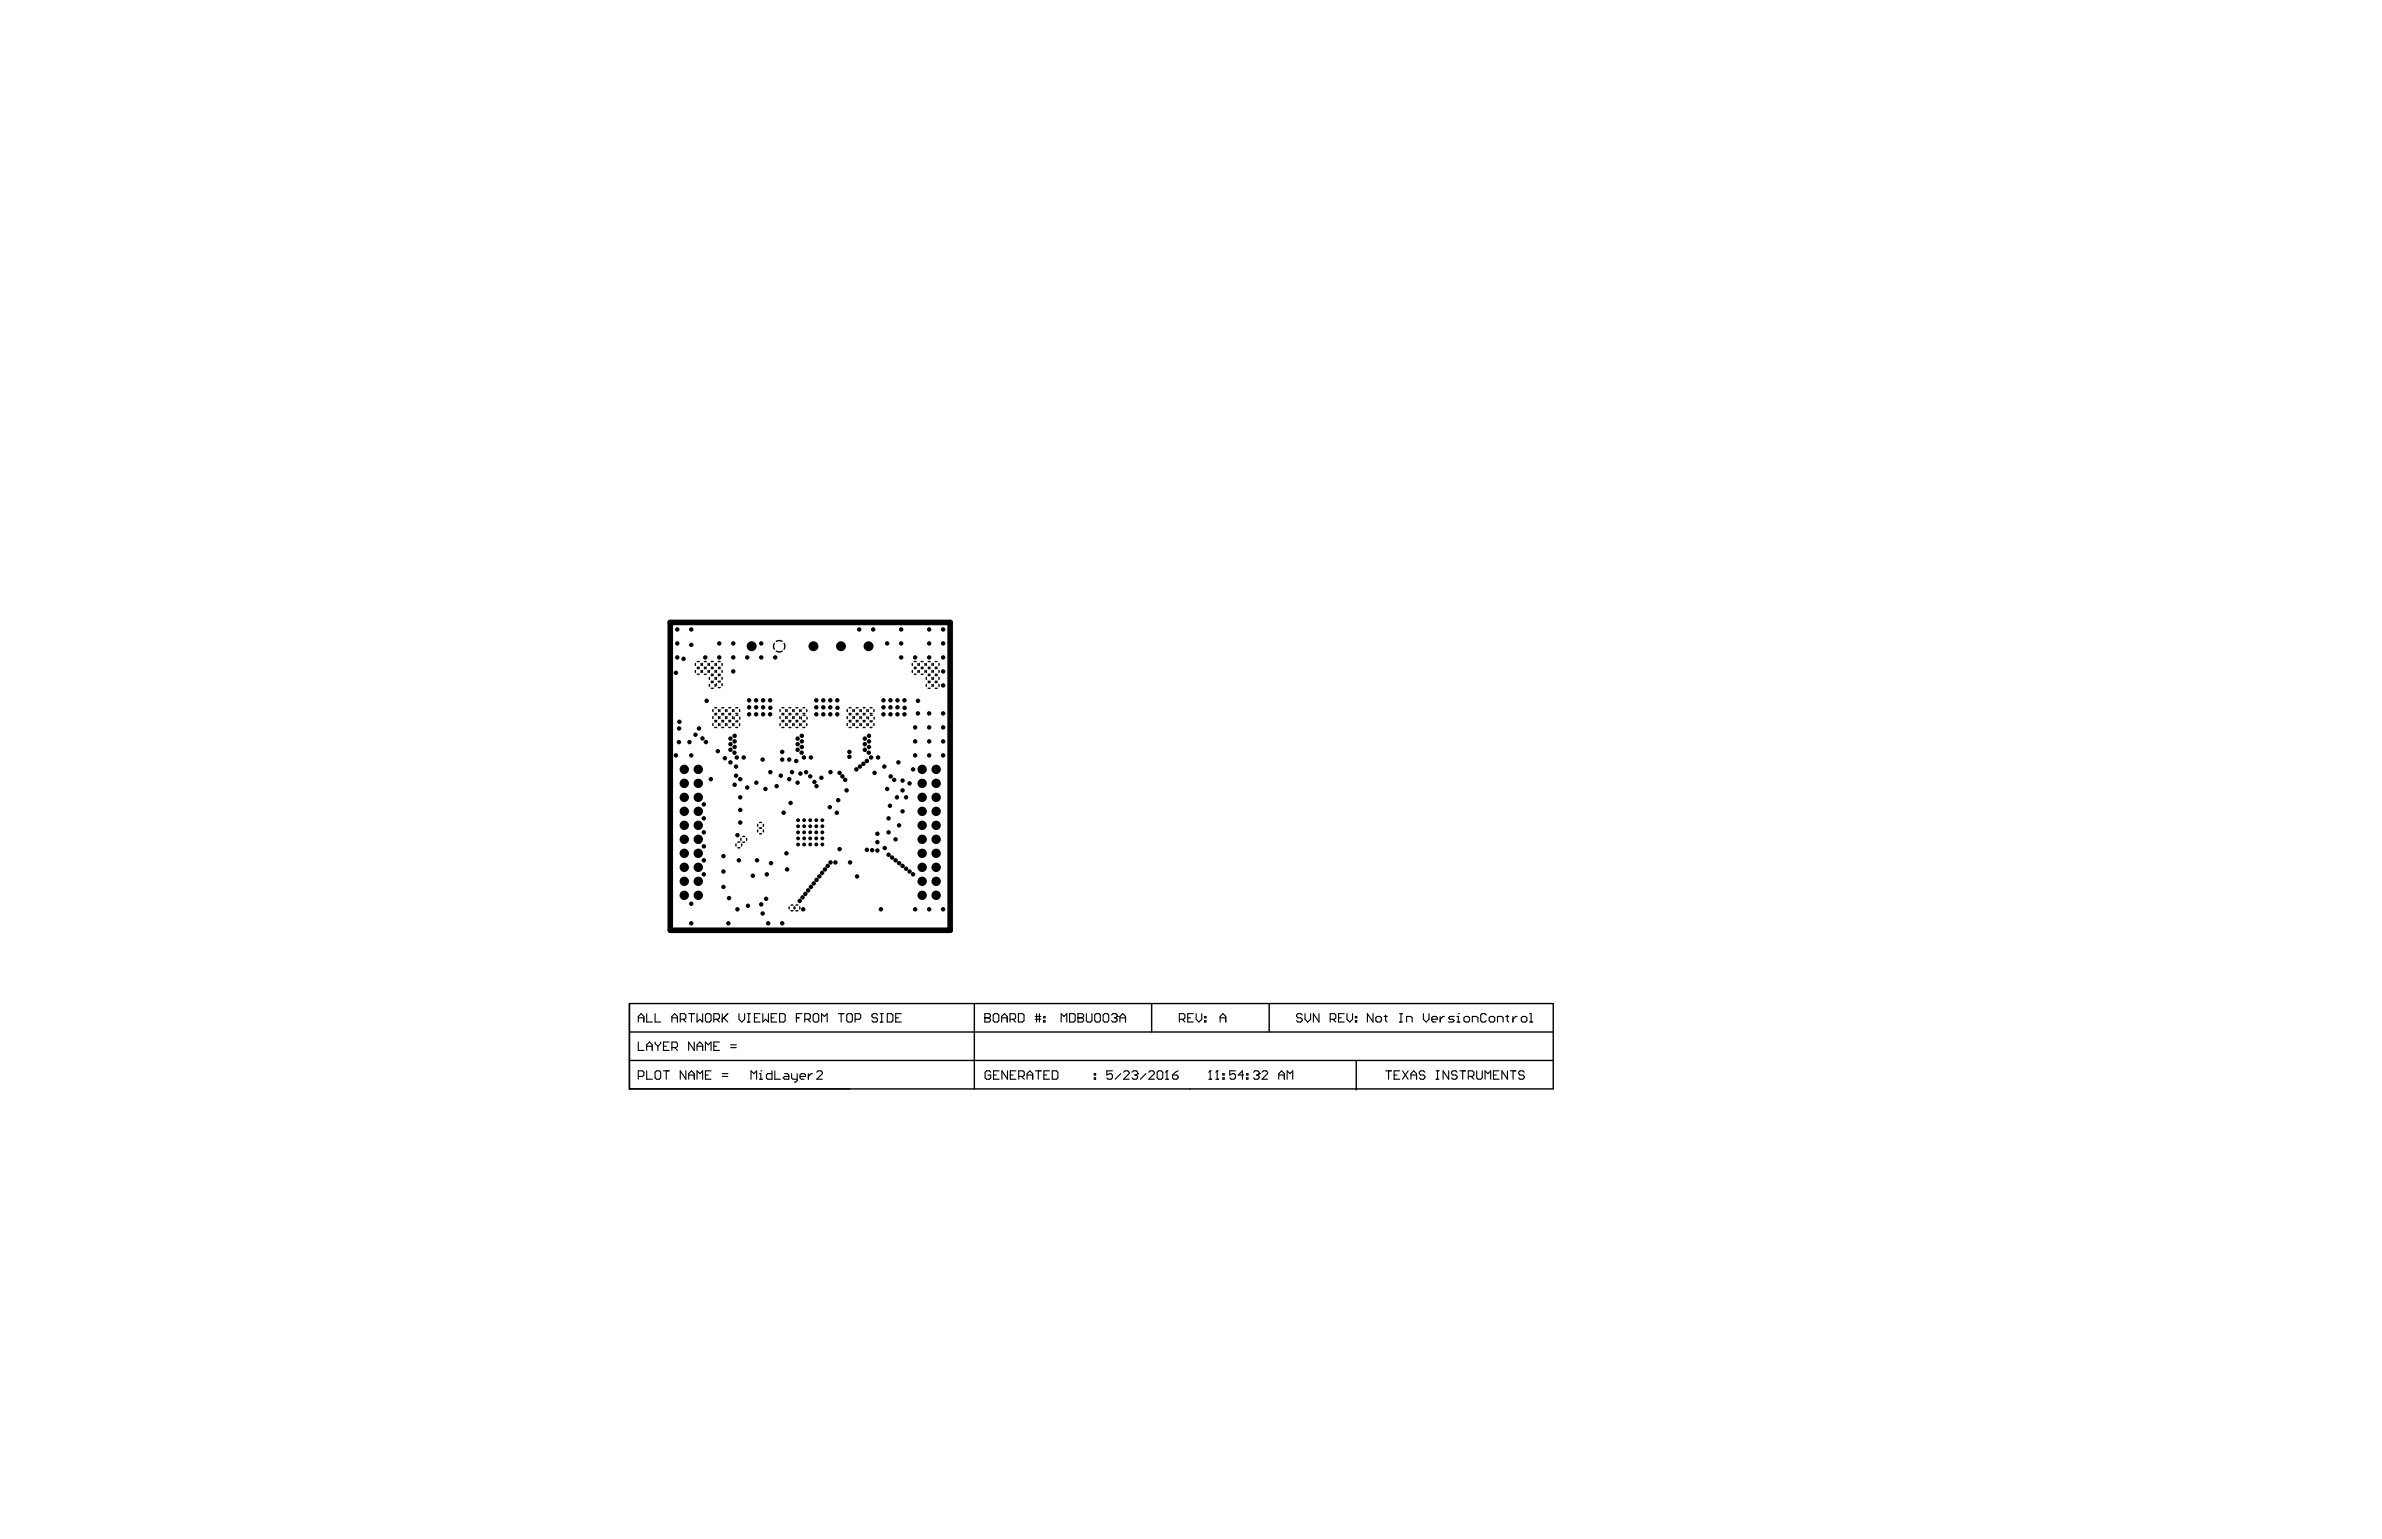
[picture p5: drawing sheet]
<svg xmlns="http://www.w3.org/2000/svg" width="432mm" height="279mm" viewBox="0 0 432 279" stroke-linecap="round" stroke-linejoin="round" font-family="sans-serif">
<g fill="none" stroke="#000" stroke-width=".25">
<path d="M126.4 120h.4M127.7 120h.3M128.9 120h.4M130.2 120h.4M140.4 116.6a1.03 1.03 0 0 0 0 1.1M140.7 116.3a1.03 1.03 0 0 1 1.1 0M140.7 118.1a1.03 1.03 0 0 0 1.1 0M142.1 116.6a1.03 1.03 0 0 1 0 1.1M165.7 120h.4M167 120h.3M168.3 120h.3M169.5 120h.4"/>
<path d="M172.2 112.9h.1M172.2 112.9h-50.7v55.8h50.7M172.2 112.9v55.8M126.1 121.6v.3M126.1 120.3v.3M126.4 121.2h.4M126.4 122.2h.4M126.4 121h.4M127.1 121.6v.3M127.1 120.3v.3M127.3 121.6v.3M127.3 120.3v.3"/>
<path d="M127.7 121.2h.3M127.7 122.2h.3M127.7 121h.3M128.4 121.6v.3M128.4 120.3v.3M128.6 121.6v.3M128.6 122.8v.4M128.6 124.1v.4M128.6 120.3v.3M128.9 121.2h.4M128.9 122.2h.4M128.9 122.5h.4"/>
<path d="M128.9 123.5h.4M128.9 123.8h.4M128.9 124.8h.4M128.9 121h.4M129.2 131.2v.4M129.2 129.9v.4M129.2 128.7v.3M129.6 130.9h.3M129.6 131.9h.3M129.6 129.6h.3M129.6 130.6h.3M129.6 128.3h.3"/>
<path d="M129.6 129.3h.3M129.6 121.6v.3M129.6 122.8v.4M129.6 124.1v.4M129.6 120.3v.3M129.9 120.3v.3M129.9 121.6v.3M129.9 122.8v.4M129.9 124v.3M130.2 121h.4M130.2 121.2h.4M130.2 122.2h.4"/>
<path d="M130.2 122.5h.4M130.2 123.5h.4M130.2 123.6h.4M130.2 124.7h.4M130.3 131.2v.4M130.3 129.9v.4M130.3 128.7v.3M130.5 128.7v.3M130.5 129.9v.4M130.5 131.2v.4M130.8 128.3h.4M130.8 129.3h.4"/>
<path d="M130.8 129.6h.4M130.8 130.6h.4M130.8 130.9h.4M130.8 131.9h.4M130.9 120.3v.3M130.9 121.6v.3M130.9 122.8v.4M130.9 124v.3M131.5 128.7v.3M131.5 129.9v.4M131.5 131.2v.4M131.8 128.7v.3"/>
<path d="M131.8 129.9v.4M131.8 131.2v.4M132.1 128.3h.4M132.1 129.3h.4M132.1 129.6h.4M132.1 130.6h.4M132.1 130.9h.4M132.1 131.9h.4M132.8 128.7v.3M132.8 129.9v.4M132.8 131.2v.4M133.1 128.7v.3"/>
<path d="M133.1 131.2v.4M133.1 130v.4M133.4 128.3h.3M133.4 129.3h.3M133.4 130.9h.3M133.4 131.9h.3M133.4 129.7h.4M133.4 130.7h.4M134.1 128.7v.3M134.1 131.2v.4M134.1 130v.4M141.4 128.7v.3"/>
<path d="M141.4 129.9v.4M141.4 131.2v.4M141.8 128.3h.3M141.8 129.3h.3M141.8 129.6h.3M141.8 130.6h.3M141.8 130.9h.3M141.8 131.9h.3M142.4 128.7v.3M142.4 129.9v.4M142.4 131.2v.4M142.7 131.2v.4"/>
<path d="M142.7 129.9v.4M142.7 128.7v.3M143 130.9h.4M143 131.9h.4M143 129.6h.4M143 130.6h.4M143 128.3h.4M143 129.3h.4M143.7 131.2v.4M143.7 129.9v.4M143.7 128.7v.3M144 131.2v.4"/>
<path d="M144 129.9v.4M144 128.7v.3M144.3 130.9h.3M144.3 131.9h.3M144.3 129.6h.3M144.3 130.6h.3M144.3 128.3h.3M144.3 129.3h.3M145 131.2v.4M145 129.9v.4M145 128.7v.3M145.2 131.2v.4"/>
<path d="M145.2 128.7v.3M145.3 130v.4M145.6 130.9h.3M145.6 131.9h.3M145.6 128.3h.3M145.6 129.3h.3M145.6 129.7h.3M145.6 130.7h.3M146.2 131.2v.4M146.2 128.7v.3M146.3 130v.4M153.6 128.7v.3"/>
<path d="M153.6 129.9v.4M153.6 131.2v.4M153.9 128.3h.4M153.9 129.3h.4M153.9 129.6h.4M153.9 130.6h.4M153.9 130.9h.4M153.9 131.9h.4M154.6 128.7v.3M154.6 129.9v.4M154.6 131.2v.4M154.9 131.2v.4"/>
<path d="M154.9 129.9v.4M154.9 128.7v.3M155.2 130.9h.3M155.2 131.9h.3M155.2 129.6h.3M155.2 130.6h.3M155.2 128.3h.3M155.2 129.3h.3M155.9 131.2v.4M155.9 129.9v.4M155.9 128.7v.3M156.1 131.2v.4"/>
<path d="M156.1 129.9v.4M156.1 128.7v.3M156.5 130.9h.3M156.5 131.9h.3M156.5 129.6h.3M156.5 130.6h.3M156.5 128.3h.3M156.5 129.3h.3M157.1 131.2v.4M157.1 129.9v.4M157.1 128.7v.3M157.4 131.2v.4"/>
<path d="M157.4 128.7v.3M157.4 130v.4M157.7 130.9h.4M157.7 131.9h.4M157.7 128.3h.4M157.7 129.3h.4M157.8 129.7h.3M157.8 130.7h.3M158.4 131.2v.4M158.4 128.7v.3M158.4 130v.4M165.4 121.6v.3"/>
<path d="M165.4 120.3v.3M165.7 121.2h.4M165.7 122.2h.4M165.7 121h.4M166.4 121.6v.3M166.4 120.3v.3M166.7 121.6v.3M166.7 120.3v.3M167 121.2h.3M167 122.2h.3M167 121h.3M167.7 121.6v.3"/>
<path d="M167.7 120.3v.3M167.9 122.8v.4M167.9 124.1v.4M167.9 121.6v.3M167.9 120.3v.3M168.3 122.5h.3M168.3 123.5h.3M168.3 123.8h.3M168.3 124.8h.3M168.3 121.2h.3M168.3 122.2h.3M168.3 121h.3"/>
<path d="M168.9 122.8v.4M168.9 124.1v.4M168.9 121.6v.3M168.9 120.3v.3M169.2 124.1v.4M169.2 122.8v.4M169.2 121.6v.3M169.2 120.3v.3M169.5 123.8h.4M169.5 124.8h.4M169.5 122.5h.4M169.5 123.5h.4"/>
<path d="M169.5 121.2h.4M169.5 122.2h.4M169.5 121h.4M170.2 124.1v.4M170.2 122.8v.4M170.2 121.6v.3M170.2 120.3v.3M133.4 153v.4M133.8 152.7h.3M133.8 153.7h.3M134.3 152v.4M134.4 153v.4"/>
<path d="M134.6 151.7h.4M134.6 152.7h.4M135.3 152v.4M137.4 149.5v.3M137.4 150.5v.3M137.7 149.1h.3M137.7 150.2h.3zM137.7 151.2h.3M138.4 149.5v.3M138.4 150.5v.3M143.1 164.4v.4M143.4 164.1h.3"/>
<path d="M143.4 165.1h.3M144 164.4v.4M144.1 164.4v.4M144.3 164.1h.3M144.3 165.1h.3M145 164.4v.4M172.2 168.7h.1M114.1 182h167.5v15.4h-167.5zM114.1 192.3h167.4M114.1 187.1h167.5M176.6 182v15.4M208.8 182v5.1"/>
<path d="M230.1 182v5.1M245.9 192.5v5.1"/>
</g>
<g fill="none" stroke="#000" stroke-width=".2">
<path d="M115.7 184.6h1M115.7 185.3v-1l.5-.5 .5 .5v1M115.7 188.9v1.6h1M115.7 195.2h.8l.2-.3v-.5l-.2-.2h-.8v1.5M117.2 183.8v1.5h1M117.2 190.5v-1.1l.5-.5 .5 .5v1.1M117.2 194.2v1.5h1M117.2 189.7h1M118.8 183.8v1.5h1M118.8 194.4l.2-.2h.5l.3 .2v1l-.3 .3h-.5l-.2-.3zM118.8 188.9v.3l.5 .5M119.3 189.7v.8"/>
<path d="M119.8 188.9v.3l-.5 .5M120.3 194.2h1M120.3 189.7h.5M120.8 194.2v1.5M121.3 188.9h-1v1.6h1M121.8 184.6h1M121.8 190h.8l.2-.3v-.5l-.2-.3h-.8v1.6M121.8 185.3v-1l.5-.5 .5 .5v1M122.3 190l.5 .5M123.3 184.8h.8l.2-.2v-.6l-.2-.2h-.8v1.5M123.8 184.8l.5 .5M124.3 194.2v1.5l-1-1.5v1.5"/>
<path d="M124.8 183.8h1.1M124.8 195.7v-1l.5-.5 .6 .5v1M124.8 194.9h1.1M125.3 183.8v1.5M125.9 188.9v1.6l-1.1-1.6v1.6M126.4 183.8v1.5l.5-.5 .5 .5v-1.5M126.4 190.5v-1.1l.5-.5 .5 .5v1.1M126.4 195.7v-1.5l.5 .5 .5-.5v1.5M126.4 189.7h1M127.9 194.9h.5M127.9 190.5v-1.6l.5 .5 .5-.5v1.6M128.1 183.8h.5l.3 .2v1.1l-.3 .2h-.5l-.2-.2v-1.1z"/>
<path d="M128.9 194.2h-1v1.5h1M129.4 184.8h.8l.2-.2v-.6l-.2-.2h-.8v1.5M129.4 189.7h.5M129.9 184.8l.5 .5M130.4 188.9h-1v1.6h1M130.9 195.2h1M130.9 194.7h1M130.9 183.8v1.5M131.2 184.6l.7 .7M131.9 183.8l-1 1M132.4 190h1.1M132.4 189.4h1.1"/>
<path d="M134 183.8v1l.5 .5 .5-.5v-1M135.5 185.3h.5M135.5 183.8h.5M135.7 183.8v1.5M136.1 195.7v-1.5l.5 .5 .6-.5v1.5M136.8 184.6h.5M137.7 195.7h.5M137.7 194.7h.2v1M137.8 183.8h-1v1.5h1M137.9 194.2h.1M138.3 183.8v1.5l.5-.5 .5 .5v-1.5M139.8 184.6h.5"/>
<path d="M139.9 194.2v1.5h-.7l-.3-.3v-.5l.3-.2h.7M140.5 194.2v1.5h1M140.8 183.8h-1v1.5h1M141.3 183.8h.8l.2 .2v1.1l-.2 .2h-.8zM142.2 194.7h.5l.3 .2v.8h-.8l-.2-.3 .2-.2h.8M143.5 194.7v.7l.2 .3h.8M144.4 184.6h.5M144.5 194.7v1.2l-.2 .3h-.3M145 195.2h1v-.3l-.2-.2h-.5l-.3 .2v.5l.3 .3h.5M145.4 183.8h-1v1.5M145.9 184.8h.7l.3-.2v-.6l-.3-.2h-.7v1.5M146.4 184.8l.5 .5"/>
<path d="M146.5 194.7v1M147.3 194.7h-.3l-.5 .5M147.7 183.8h.5l.2 .2v1.1l-.2 .2h-.5l-.3-.2v-1.1zM148.1 194.4l.2-.2h.5l.3 .2v.3l-1 1h1M148.9 185.3v-1.5l.5 .5 .5-.5v1.5M152 183.8h1M152.5 183.8v1.5M153.5 184l.2-.2h.6l.2 .2v1.1l-.2 .2h-.6l-.2-.2zM155 184.8h.8l.2-.2v-.6l-.2-.2h-.8v1.5M159.1 184l-.3-.2h-.5l-.2 .2v.3l.2 .3h.5l.3 .2v.3l-.3 .2h-.5l-.2-.2M159.6 185.3h.5M159.6 183.8h.5"/>
<path d="M159.8 183.8v1.5M160.8 183.8h.8l.3 .2v1.1l-.3 .2h-.8zM162.4 184.6h.5M163.4 183.8h-1v1.5h1M178.5 184.6h.1M178.5 183.8h.8l.2 .2v.3l-.2 .3 .2 .2v.3l-.2 .2h-.8zM178.5 184.6h.8M179.6 194.4l-.3-.2h-.5l-.2 .2v1l.2 .3h.5l.3-.3v-.5h-.5M180.1 184l.2-.2h.5l.3 .2v1.1l-.3 .2h-.5l-.2-.2zM180.1 194.9h.5M181.1 194.2h-1v1.5h1M181.6 184.6h1"/>
<path d="M181.6 185.3v-1l.5-.5 .5 .5v1M182.6 194.2v1.5l-1-1.5v1.5M183.1 184.8h.8l.2-.2v-.6l-.2-.2h-.8v1.5M183.1 194.9h.6M183.6 184.8l.5 .5M184.2 194.2h-1.1v1.5h1.1M184.6 183.8h.8l.2 .2v1.1l-.2 .2h-.8zM184.7 195.2h.7l.3-.3v-.5l-.3-.2h-.7v1.5M185.2 195.2l.5 .5M186.2 194.9h1M186.2 195.7v-1l.5-.5 .5 .5v1M187.7 184.3h1"/>
<path d="M187.7 184.8h1M187.7 194.2h1M187.9 183.8v1.5M188.2 194.2v1.5M188.4 183.8v1.5M189.2 185.1h.2v.2h-.2zM189.2 184.3h.2v.3h-.2zM189.2 194.9h.5M190.2 194.2h-1v1.5h1M190.8 194.2h.7l.3 .2v1l-.3 .3h-.7zM192.4 185.3v-1.5l.5 .5 .5-.5v1.5M193.9 183.8h.7l.3 .2v1.1l-.3 .2h-.7z"/>
<path d="M195.4 184.6h.1M195.4 183.8h.8l.2 .2v.3l-.2 .3 .2 .2v.3l-.2 .2h-.8zM195.4 184.6h.8M196.9 183.8v1.3l.3 .2h.5l.2-.2v-1.3M198.4 195.4h.2v.3h-.2zM198.4 194.7h.2v.2h-.2zM198.5 184l.2-.2h.5l.3 .2v1.1l-.3 .2h-.5l-.2-.2zM200 184l.2-.2h.5l.3 .2v1.1l-.3 .2h-.5l-.2-.2zM201.5 184l.2-.2h.6l.2 .2v.3M201.7 194.2h-1.1v.7l.5-.2h.3l.3 .2v.5l-.3 .3h-.5l-.3-.3M202 184.6h.3M202.3 184.6l.2 .2v.3l-.2 .2h-.6l-.2-.2"/>
<path d="M202.5 184.3h.1M202.5 184.3l-.2 .3M203 184.6h1M203 185.3v-1l.5-.5 .5 .5v1M203.2 194.7l-1 1M203.7 194.4l.2-.2h.5l.3 .2v.3l-1 1h1M205.2 194.4l.3-.2h.5l.2 .2v.3M205.7 194.9h.3M206 194.9l.2 .3v.2l-.2 .3h-.5l-.3-.3M206.2 194.7h.1M206.2 194.7l-.2 .2M207.7 194.7l-1 1"/>
<path d="M208.2 194.4l.3-.2h.5l.3 .2v.3l-1.1 1h1.1M209.8 194.4l.2-.2h.5l.3 .2v1l-.3 .3h-.5l-.2-.3zM211.3 195.7h.5M211.5 194.2h.1M211.5 194.2v1.5M211.5 194.2l-.2 .2M212.6 194.9h.7l.3 .3v.2l-.3 .3h-.5l-.2-.3zM213.6 194.2l-.5 .2-.5 .5M213.8 184.8h.7l.3-.2v-.6l-.3-.2h-.7v1.5M214.3 184.8l.5 .5M215.3 184.6h.5M216.3 183.8h-1v1.5h1"/>
<path d="M216.8 183.8v1l.5 .5 .5-.5v-1M218.4 185.1h.2v.2h-.2zM218.4 184.3h.2v.3h-.2zM219.1 195.7h.5M219.4 194.2h.1M219.4 194.2v1.5M219.4 194.2l-.3 .2M220.4 195.7h.5M220.6 194.2h.1M220.6 194.2v1.5M220.6 194.2l-.2 .2M221.2 185.3v-1l.5-.5 .5 .5v1"/>
<path d="M221.2 184.6h1M221.7 195.4h.2v.3h-.2zM221.7 194.7h.2v.2h-.2zM223.9 194.2h-1v.7l.5-.2h.3l.2 .2v.5l-.2 .3h-.5l-.3-.3M225.5 194.9h-1l.7-.7v1.5M226 195.4h.2v.3h-.2zM226 194.7h.2v.2h-.2zM227.2 194.4l.3-.2h.5l.3 .2v.3M227.7 194.9h.3M228 194.9l.3 .3v.2l-.3 .3h-.5l-.3-.3M228.3 194.7h.1M228.3 194.7l-.3 .2"/>
<path d="M228.8 194.4l.2-.2h.5l.3 .2v.3l-1 1h1M231.8 194.9h1M231.8 195.7v-1l.5-.5 .5 .5v1M233.3 195.7v-1.5l.5 .5 .5-.5v1.5M236.1 184l-.3-.2h-.5l-.3 .2v.3l.3 .3h.5l.3 .2v.3l-.3 .2h-.5l-.3-.2M236.6 183.8v1l.5 .5 .5-.5v-1M239.1 183.8v1.5l-1-1.5v1.5M241.1 184.8h.8l.2-.2v-.6l-.2-.2h-.8v1.5M241.6 184.8l.5 .5M242.7 184.6h.5M243.7 183.8h-1v1.5h1M244.2 183.8v1l.5 .5 .5-.5v-1"/>
<path d="M245.7 185.1h.2v.2h-.2zM245.7 184.3h.2v.3h-.2zM248.9 183.8v1.5l-1-1.5v1.5M249.7 184.3h.5l.2 .3v.5l-.2 .2h-.5l-.3-.2v-.5zM250.9 184.3h.5M251.2 184v1.1l.2 .2M251.2 194.2h1M251.7 194.2v1.5M252.7 194.9h.5M253.7 185.3h.5M253.7 183.8h.5M253.7 194.2h-1v1.5h1"/>
<path d="M254 183.8v1.5M254.2 194.2l1.1 1.5M255 185.3v-1h.7l.3 .3v.7M255.3 194.2l-1.1 1.5M255.8 194.9h1M255.8 195.7v-1l.5-.5 .5 .5v1M258 183.8v1l.5 .5 .5-.5v-1M258.3 194.4l-.2-.2h-.6l-.2 .2v.3l.2 .2h.6l.2 .3v.2l-.2 .3h-.6l-.2-.3M259.5 184.8h1.1v-.2l-.3-.3h-.5l-.3 .3v.5l.3 .2h.5M260.3 194.2h.5M260.3 195.7h.5M260.6 194.2v1.5"/>
<path d="M261.1 184.3v1M261.8 184.3h-.2l-.5 .5M262.6 194.2v1.5l-1-1.5v1.5M263.6 184.3h-.8l-.2 .3 .2 .2h.5l.3 .3-.3 .2h-.7M264.1 185.3h.5M264.1 184.3h.3v1M264.1 194.4l-.2-.2h-.5l-.3 .2v.3l.3 .2h.5l.2 .3v.2l-.2 .3h-.5l-.3-.3M264.4 183.8h.1M264.6 194.2h1.1M265.2 194.2v1.5M265.6 184.3h.5l.3 .3v.5l-.3 .2h-.5l-.2-.2v-.5zM266.2 195.2h.7l.3-.3v-.5l-.3-.2h-.7v1.5"/>
<path d="M266.7 195.2l.5 .5M266.9 185.3v-1h.8l.2 .3v.7M267.7 194.2v1.2l.2 .3h.5l.3-.3v-1.2M269.2 195.7v-1.5l.5 .5 .5-.5v1.5M269.4 184l-.2-.2h-.5l-.3 .2v1.1l.3 .2h.5l.2-.2M270.2 184.3h.5l.3 .3v.5l-.3 .2h-.5l-.3-.2v-.5zM270.7 194.9h.5M271.5 185.3v-1h.7l.3 .3v.7M271.7 194.2h-1v1.5h1M273 184.3h.5M273.2 184v1.1l.3 .2M273.3 194.2v1.5l-1-1.5v1.5"/>
<path d="M273.8 194.2h1M274.3 184.3v1M274.3 194.2v1.5M275 184.3h-.2l-.5 .5M276 184.3h.5l.3 .3v.5l-.3 .2h-.5l-.2-.2v-.5zM276.3 194.4l-.2-.2h-.6l-.2 .2v.3l.2 .2h.6l.2 .3v.2l-.2 .3h-.6l-.2-.3M277.3 185.3h.5M277.3 183.8h.2v1.5"/>
</g>
<path d="M121.5 112.9h50.7v55.8h-50.7z" fill="none" stroke="#000" stroke-width="1"/>
<g fill="#000">
<circle cx="122.8" cy="116.7" r=".41"/>
<circle cx="122.8" cy="114.1" r=".41"/>
<circle cx="122.8" cy="119.2" r=".41"/>
<circle cx="123.9" cy="119.5" r=".41"/>
<circle cx="125.3" cy="114.1" r=".41"/>
<circle cx="125.3" cy="116.9" r=".41"/>
<circle cx="127.8" cy="119.2" r=".41"/>
<circle cx="130.4" cy="116.7" r=".41"/>
<circle cx="130.4" cy="119.2" r=".41"/>
<circle cx="132.9" cy="116.7" r=".41"/>
<circle cx="132.9" cy="119.2" r=".41"/>
<circle cx="135.5" cy="119.2" r=".41"/>
<circle cx="136.3" cy="117.2" r=".9"/>
<circle cx="138" cy="116.7" r=".41"/>
<circle cx="138" cy="119.2" r=".41"/>
<circle cx="140.5" cy="119.2" r=".41"/>
<circle cx="147.5" cy="117.2" r=".9"/>
<circle cx="152.5" cy="117.2" r=".9"/>
<circle cx="155.7" cy="114.1" r=".41"/>
<circle cx="157.4" cy="117.2" r=".9"/>
<circle cx="158.3" cy="114.1" r=".41"/>
<circle cx="160.8" cy="116.7" r=".41"/>
<circle cx="163.4" cy="116.7" r=".41"/>
<circle cx="163.4" cy="114.1" r=".41"/>
<circle cx="163.4" cy="119.2" r=".41"/>
<circle cx="165.9" cy="119.2" r=".41"/>
<circle cx="168.4" cy="116.7" r=".41"/>
<circle cx="168.4" cy="114.1" r=".41"/>
<circle cx="168.4" cy="119.2" r=".41"/>
<circle cx="171" cy="116.7" r=".41"/>
<circle cx="171" cy="114.1" r=".41"/>
<circle cx="171" cy="119.2" r=".41"/>
<circle cx="122.5" cy="137" r=".41"/>
<circle cx="122.5" cy="122" r=".41"/>
<circle cx="123.1" cy="134.6" r=".41"/>
<circle cx="123.1" cy="132.1" r=".41"/>
<circle cx="123.2" cy="130.9" r=".41"/>
<circle cx="124" cy="139.5" r=".85"/>
<circle cx="125" cy="134.6" r=".41"/>
<circle cx="125.3" cy="137" r=".41"/>
<circle cx="126.1" cy="133.2" r=".41"/>
<circle cx="126.6" cy="139.5" r=".85"/>
<circle cx="126.7" cy="132.1" r=".41"/>
<circle cx="127.3" cy="133.9" r=".41"/>
<circle cx="128" cy="134.6" r=".41"/>
<circle cx="128.1" cy="127.1" r=".41"/>
<circle cx="130.1" cy="136.2" r=".41"/>
<circle cx="131.4" cy="137.5" r=".41"/>
<circle cx="132.4" cy="135.9" r=".41"/>
<circle cx="132.4" cy="133.9" r=".41"/>
<circle cx="132.4" cy="134.9" r=".41"/>
<circle cx="132.4" cy="138.2" r=".41"/>
<circle cx="132.9" cy="121.7" r=".41"/>
<circle cx="133.1" cy="136.5" r=".41"/>
<circle cx="133.2" cy="133.4" r=".41"/>
<circle cx="133.2" cy="134.4" r=".41"/>
<circle cx="133.2" cy="135.4" r=".41"/>
<circle cx="133.4" cy="139" r=".41"/>
<circle cx="133.6" cy="137.3" r=".41"/>
<circle cx="134.8" cy="137.3" r=".41"/>
<circle cx="135.8" cy="127" r=".41"/>
<circle cx="135.8" cy="128.2" r=".41"/>
<circle cx="135.8" cy="129.5" r=".41"/>
<circle cx="137.1" cy="128.2" r=".41"/>
<circle cx="137.1" cy="127" r=".41"/>
<circle cx="137.1" cy="129.5" r=".41"/>
<circle cx="138.2" cy="137.7" r=".41"/>
<circle cx="138.3" cy="128.2" r=".41"/>
<circle cx="138.3" cy="127" r=".41"/>
<circle cx="138.3" cy="129.5" r=".41"/>
<circle cx="139.6" cy="127" r=".41"/>
<circle cx="139.6" cy="129.5" r=".41"/>
<circle cx="139.6" cy="128.3" r=".41"/>
<circle cx="141.8" cy="136.3" r=".41"/>
<circle cx="141.8" cy="137.7" r=".41"/>
<circle cx="143.1" cy="137.7" r=".41"/>
<circle cx="144.3" cy="138" r=".41"/>
<circle cx="144.6" cy="135.9" r=".41"/>
<circle cx="144.6" cy="134.9" r=".41"/>
<circle cx="144.6" cy="133.9" r=".41"/>
<circle cx="145.3" cy="136.5" r=".41"/>
<circle cx="145.3" cy="133.4" r=".41"/>
<circle cx="145.3" cy="134.4" r=".41"/>
<circle cx="145.3" cy="135.4" r=".41"/>
<circle cx="145.7" cy="137.3" r=".41"/>
<circle cx="147" cy="137.3" r=".41"/>
<circle cx="148" cy="127" r=".41"/>
<circle cx="148" cy="128.2" r=".41"/>
<circle cx="148" cy="129.5" r=".41"/>
<circle cx="149.2" cy="127" r=".41"/>
<circle cx="149.2" cy="128.2" r=".41"/>
<circle cx="149.2" cy="129.5" r=".41"/>
<circle cx="150.5" cy="127" r=".41"/>
<circle cx="150.5" cy="128.2" r=".41"/>
<circle cx="150.5" cy="129.5" r=".41"/>
<circle cx="151.8" cy="127" r=".41"/>
<circle cx="151.8" cy="129.5" r=".41"/>
<circle cx="151.8" cy="128.3" r=".41"/>
<circle cx="154" cy="137.2" r=".41"/>
<circle cx="154" cy="136.3" r=".41"/>
<circle cx="155.2" cy="139.5" r=".41"/>
<circle cx="155.9" cy="139" r=".41"/>
<circle cx="156.5" cy="138.5" r=".41"/>
<circle cx="156.8" cy="135.9" r=".41"/>
<circle cx="156.8" cy="133.9" r=".41"/>
<circle cx="156.8" cy="134.9" r=".41"/>
<circle cx="157.1" cy="138" r=".41"/>
<circle cx="157.5" cy="136.5" r=".41"/>
<circle cx="157.5" cy="133.4" r=".41"/>
<circle cx="157.5" cy="134.4" r=".41"/>
<circle cx="157.5" cy="135.4" r=".41"/>
<circle cx="157.9" cy="137.3" r=".41"/>
<circle cx="159.2" cy="137.3" r=".41"/>
<circle cx="160.2" cy="128.2" r=".41"/>
<circle cx="160.2" cy="127" r=".41"/>
<circle cx="160.2" cy="129.5" r=".41"/>
<circle cx="160.3" cy="139" r=".41"/>
<circle cx="161.4" cy="127" r=".41"/>
<circle cx="161.4" cy="128.2" r=".41"/>
<circle cx="161.4" cy="129.5" r=".41"/>
<circle cx="162.7" cy="127" r=".41"/>
<circle cx="162.7" cy="128.2" r=".41"/>
<circle cx="162.7" cy="129.5" r=".41"/>
<circle cx="162.9" cy="138.2" r=".41"/>
<circle cx="164" cy="127" r=".41"/>
<circle cx="164" cy="129.5" r=".41"/>
<circle cx="164" cy="128.3" r=".41"/>
<circle cx="165.5" cy="139.5" r=".41"/>
<circle cx="165.9" cy="137" r=".41"/>
<circle cx="165.9" cy="134.4" r=".41"/>
<circle cx="165.9" cy="131.9" r=".41"/>
<circle cx="166.4" cy="127.1" r=".41"/>
<circle cx="166.4" cy="129.4" r=".41"/>
<circle cx="167.2" cy="139.5" r=".85"/>
<circle cx="168.4" cy="137" r=".41"/>
<circle cx="168.4" cy="129.4" r=".41"/>
<circle cx="168.4" cy="131.9" r=".41"/>
<circle cx="168.4" cy="134.4" r=".41"/>
<circle cx="169.7" cy="139.5" r=".85"/>
<circle cx="171" cy="137" r=".41"/>
<circle cx="171" cy="129.4" r=".41"/>
<circle cx="171" cy="134.4" r=".41"/>
<circle cx="171" cy="131.9" r=".41"/>
<circle cx="171" cy="121.7" r=".41"/>
<circle cx="171" cy="124.3" r=".41"/>
<circle cx="124" cy="142" r=".85"/>
<circle cx="124" cy="144.6" r=".85"/>
<circle cx="124" cy="147.1" r=".85"/>
<circle cx="124" cy="159.8" r=".85"/>
<circle cx="124" cy="157.3" r=".85"/>
<circle cx="124" cy="154.7" r=".85"/>
<circle cx="124" cy="149.6" r=".85"/>
<circle cx="124" cy="152.2" r=".85"/>
<circle cx="126.6" cy="142" r=".85"/>
<circle cx="126.6" cy="144.6" r=".85"/>
<circle cx="126.6" cy="159.8" r=".85"/>
<circle cx="126.6" cy="147.1" r=".85"/>
<circle cx="126.6" cy="157.3" r=".85"/>
<circle cx="126.6" cy="154.7" r=".85"/>
<circle cx="126.6" cy="149.6" r=".85"/>
<circle cx="126.6" cy="152.2" r=".85"/>
<circle cx="127.6" cy="145.8" r=".41"/>
<circle cx="127.6" cy="150.9" r=".41"/>
<circle cx="127.6" cy="148.4" r=".41"/>
<circle cx="127.6" cy="158.5" r=".41"/>
<circle cx="127.6" cy="153.5" r=".41"/>
<circle cx="127.6" cy="156" r=".41"/>
<circle cx="128.9" cy="141.3" r=".41"/>
<circle cx="131.1" cy="158" r=".41"/>
<circle cx="131.1" cy="155.2" r=".41"/>
<circle cx="133.2" cy="142.3" r=".41"/>
<circle cx="133.4" cy="140.6" r=".41"/>
<circle cx="133.7" cy="151.4" r=".41"/>
<circle cx="133.9" cy="156" r=".41"/>
<circle cx="134.2" cy="144.6" r=".41"/>
<circle cx="134.2" cy="146.9" r=".41"/>
<circle cx="134.2" cy="149.1" r=".41"/>
<circle cx="134.2" cy="141.3" r=".41"/>
<circle cx="135.5" cy="142.8" r=".41"/>
<circle cx="136.5" cy="158.8" r=".41"/>
<circle cx="137.1" cy="141.9" r=".41"/>
<circle cx="137.2" cy="156" r=".41"/>
<circle cx="138.8" cy="143.1" r=".41"/>
<circle cx="139" cy="158.5" r=".41"/>
<circle cx="139.6" cy="140" r=".41"/>
<circle cx="139.8" cy="156.5" r=".41"/>
<circle cx="140.8" cy="142.5" r=".41"/>
<circle cx="141.5" cy="140.6" r=".41"/>
<circle cx="142.1" cy="147.4" r=".41"/>
<circle cx="142.6" cy="154.7" r=".41"/>
<circle cx="142.7" cy="157.6" r=".41"/>
<circle cx="143.1" cy="141.3" r=".41"/>
<circle cx="143.3" cy="145.6" r=".41"/>
<circle cx="143.6" cy="140" r=".41"/>
<circle cx="144.6" cy="141.9" r=".41"/>
<circle cx="144.7" cy="150.9" r=".35"/>
<circle cx="144.7" cy="149.8" r=".35"/>
<circle cx="144.7" cy="148.7" r=".35"/>
<circle cx="144.7" cy="152" r=".35"/>
<circle cx="144.7" cy="153.1" r=".35"/>
<circle cx="145.1" cy="140.3" r=".41"/>
<circle cx="145.8" cy="150.9" r=".35"/>
<circle cx="145.8" cy="149.8" r=".35"/>
<circle cx="145.8" cy="152" r=".35"/>
<circle cx="145.8" cy="148.7" r=".35"/>
<circle cx="145.8" cy="153.1" r=".35"/>
<circle cx="146.1" cy="140" r=".41"/>
<circle cx="146.9" cy="140.8" r=".41"/>
<circle cx="146.9" cy="150.9" r=".35"/>
<circle cx="146.9" cy="149.8" r=".35"/>
<circle cx="146.9" cy="152" r=".35"/>
<circle cx="146.9" cy="148.7" r=".35"/>
<circle cx="146.9" cy="153.1" r=".35"/>
<circle cx="147.6" cy="141.8" r=".41"/>
<circle cx="148" cy="150.9" r=".35"/>
<circle cx="148" cy="149.8" r=".35"/>
<circle cx="148" cy="148.7" r=".35"/>
<circle cx="148" cy="152" r=".35"/>
<circle cx="148" cy="153.1" r=".35"/>
<circle cx="148" cy="159.5" r=".41"/>
<circle cx="148" cy="142.5" r=".41"/>
<circle cx="148.5" cy="158.9" r=".41"/>
<circle cx="148.9" cy="141" r=".41"/>
<circle cx="149" cy="158.3" r=".41"/>
<circle cx="149.1" cy="150.9" r=".35"/>
<circle cx="149.1" cy="149.8" r=".35"/>
<circle cx="149.1" cy="152" r=".35"/>
<circle cx="149.1" cy="148.7" r=".35"/>
<circle cx="149.1" cy="153.1" r=".35"/>
<circle cx="149.5" cy="157.6" r=".41"/>
<circle cx="150" cy="157" r=".41"/>
<circle cx="150.4" cy="146.4" r=".41"/>
<circle cx="150.5" cy="140" r=".41"/>
<circle cx="150.5" cy="156.4" r=".41"/>
<circle cx="151.4" cy="156.4" r=".41"/>
<circle cx="151.7" cy="147.4" r=".41"/>
<circle cx="151.9" cy="145.1" r=".41"/>
<circle cx="152.2" cy="154" r=".41"/>
<circle cx="152.2" cy="140.1" r=".41"/>
<circle cx="152.7" cy="140.8" r=".41"/>
<circle cx="153.2" cy="141.4" r=".41"/>
<circle cx="153.5" cy="143.3" r=".41"/>
<circle cx="154.1" cy="156.4" r=".41"/>
<circle cx="155.4" cy="158.9" r=".41"/>
<circle cx="157.1" cy="154.1" r=".41"/>
<circle cx="158.1" cy="154.2" r=".41"/>
<circle cx="158.5" cy="140.1" r=".41"/>
<circle cx="159" cy="154.2" r=".41"/>
<circle cx="159" cy="151.2" r=".41"/>
<circle cx="159" cy="152.7" r=".41"/>
<circle cx="160.4" cy="153.8" r=".41"/>
<circle cx="160.8" cy="143.1" r=".41"/>
<circle cx="161.1" cy="150.9" r=".41"/>
<circle cx="161.1" cy="148.4" r=".41"/>
<circle cx="161.1" cy="155" r=".41"/>
<circle cx="161.3" cy="146.1" r=".41"/>
<circle cx="161.5" cy="140.8" r=".41"/>
<circle cx="161.7" cy="155.5" r=".41"/>
<circle cx="162.1" cy="141.4" r=".41"/>
<circle cx="162.3" cy="156" r=".41"/>
<circle cx="162.3" cy="152.2" r=".41"/>
<circle cx="162.6" cy="144.6" r=".41"/>
<circle cx="163" cy="149.6" r=".41"/>
<circle cx="163" cy="156.5" r=".41"/>
<circle cx="163.6" cy="143.3" r=".41"/>
<circle cx="163.6" cy="157" r=".41"/>
<circle cx="163.6" cy="147.1" r=".41"/>
<circle cx="163.6" cy="141.5" r=".41"/>
<circle cx="164.2" cy="144.6" r=".41"/>
<circle cx="164.2" cy="157.5" r=".41"/>
<circle cx="164.9" cy="142" r=".41"/>
<circle cx="164.9" cy="158" r=".41"/>
<circle cx="165.5" cy="158.5" r=".41"/>
<circle cx="167.2" cy="142" r=".85"/>
<circle cx="167.2" cy="144.6" r=".85"/>
<circle cx="167.2" cy="159.8" r=".85"/>
<circle cx="167.2" cy="147.1" r=".85"/>
<circle cx="167.2" cy="157.3" r=".85"/>
<circle cx="167.2" cy="154.7" r=".85"/>
<circle cx="167.2" cy="149.6" r=".85"/>
<circle cx="167.2" cy="152.2" r=".85"/>
<circle cx="169.7" cy="142" r=".85"/>
<circle cx="169.7" cy="144.6" r=".85"/>
<circle cx="169.7" cy="159.8" r=".85"/>
<circle cx="169.7" cy="147.1" r=".85"/>
<circle cx="169.7" cy="157.3" r=".85"/>
<circle cx="169.7" cy="154.7" r=".85"/>
<circle cx="169.7" cy="149.6" r=".85"/>
<circle cx="169.7" cy="152.2" r=".85"/>
<circle cx="124" cy="162.3" r=".85"/>
<circle cx="125.3" cy="163.9" r=".41"/>
<circle cx="125.3" cy="167.4" r=".41"/>
<circle cx="126.6" cy="162.3" r=".85"/>
<circle cx="131.1" cy="160.8" r=".41"/>
<circle cx="132" cy="167.4" r=".41"/>
<circle cx="132.2" cy="162.8" r=".41"/>
<circle cx="133.7" cy="164.9" r=".41"/>
<circle cx="135.6" cy="164.2" r=".41"/>
<circle cx="138" cy="164" r=".41"/>
<circle cx="138.2" cy="165.6" r=".41"/>
<circle cx="138.9" cy="163" r=".41"/>
<circle cx="139.3" cy="167.4" r=".41"/>
<circle cx="141.8" cy="167.4" r=".41"/>
<circle cx="145" cy="163.4" r=".41"/>
<circle cx="145.5" cy="162.7" r=".41"/>
<circle cx="145.6" cy="164.9" r=".41"/>
<circle cx="146" cy="162.1" r=".41"/>
<circle cx="146.5" cy="161.4" r=".41"/>
<circle cx="147" cy="160.8" r=".41"/>
<circle cx="147.5" cy="160.2" r=".41"/>
<circle cx="159.7" cy="164.9" r=".41"/>
<circle cx="165.9" cy="164.9" r=".41"/>
<circle cx="167.2" cy="162.3" r=".85"/>
<circle cx="168.4" cy="164.9" r=".41"/>
<circle cx="169.7" cy="162.3" r=".85"/>
<circle cx="171" cy="164.9" r=".41"/>
</g>
</svg>
